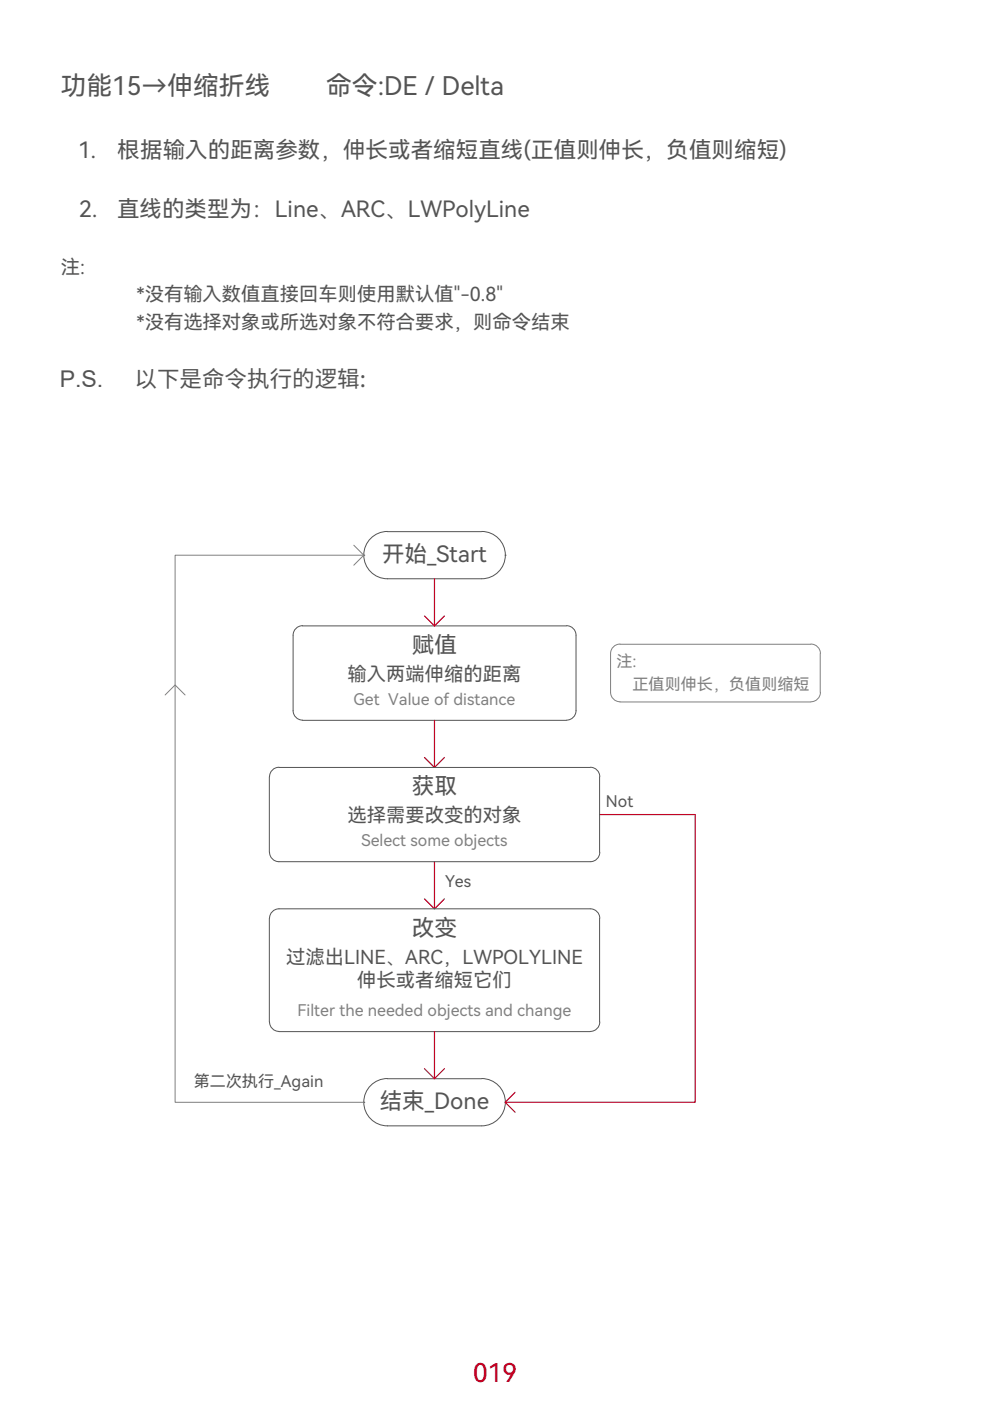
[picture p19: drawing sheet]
<svg xmlns="http://www.w3.org/2000/svg" width="210mm" height="297mm" viewBox="0 0 210 297" stroke-linecap="round" stroke-linejoin="round" font-family="sans-serif">
<defs><g id="words">
<g font-size="5.5" fill="#545454">
<text x="12.9" y="20.1">功能15→伸缩折线</text>
<text x="69.1" y="20.1">命令:DE / Delta</text>
</g>
<text font-size="5.5" fill="#d00" x="100.3" y="293.1">019</text>
<text font-size="4.9" fill="#545454" x="12.7" y="82.1">P.S.</text>
<g font-size="4.8" fill="#545454">
<text x="16.6" y="33.5">1.</text>
<text x="24.9" y="33.5">根据输入的距离参数，伸长或者缩短直线(正值则伸长，负值则缩短)</text>
<text x="16.8" y="46.1">2.</text>
<text x="24.8" y="46.1">直线的类型为：Line、ARC、LWPolyLine</text>
<text x="28.5" y="82.1">以下是命令执行的逻辑:</text>
<text x="81" y="119.2">开始_Start</text>
<text x="87.3" y="138.4">赋值</text>
<text x="87.3" y="168.4">获取</text>
<text x="87.3" y="198.4">改变</text>
<text x="80.5" y="235.2">结束_Done</text>
</g>
<g font-size="4.1" fill="#545454">
<text x="12.9" y="58.1">注:</text>
<text x="28.9" y="63.9">*没有输入数值直接回车则使用默认值&quot;-0.8&quot;</text>
<text x="28.9" y="69.8">*没有选择对象或所选对象不符合要求，则命令结束</text>
<text x="73.7" y="144.4">输入两端伸缩的距离</text>
<text x="73.7" y="174.4">选择需要改变的对象</text>
<text x="60.7" y="204.4">过滤出LINE、ARC，LWPOLYLINE</text>
<text x="75.7" y="209.4">伸长或者缩短它们</text>
</g>
<g font-size="3.4" fill="#808080">
<text x="130.7" y="141.4">注:</text>
<text x="75" y="149.4">Get Value of distance</text>
<text x="134.1" y="146.4">正值则伸长，负值则缩短</text>
<text x="76.7" y="179.4">Select some objects</text>
<text x="63.1" y="215.4">Filter the needed objects and change</text>
</g>
<g font-size="3.4" fill="#545454">
<text x="128.5" y="171.2">Not</text>
<text x="94.4" y="188.1">Yes</text>
<text x="41.1" y="230.4">第二次执行_Again</text>
</g>
</g></defs>
<g fill="none" stroke="#545454" stroke-width=".21">
<path d="M77.1 117.7h.1M82.1 112.7h20M82.1 112.7a5 5 0 0 0-5 5 5 5 0 0 0 5 5M102.1 112.7a5 5 0 0 1 5 5 5 5 0 0 1-5 5M107.1 117.7h.1M64.1 132.7h56M64.2 132.7a2.01 2.01 0 0 0-2.1 2v16a2.01 2.01 0 0 0 2.1 2M82.1 122.7h20M120.1 132.7a2.01 2.01 0 0 1 2 2v16a2.01 2.01 0 0 1-2 2M64.1 152.7h56M57.1 164.7v16M59.1 162.7h66"/>
<path d="M59.2 162.7a2.01 2.01 0 0 0-2.1 2M125.2 162.7a2.01 2.01 0 0 1 2 2M127.1 164.7v16M57.1 194.7v22M57.1 180.7a2.01 2.01 0 0 0 2 2h66.1a2.01 2.01 0 0 0 2-2M57.1 194.7a2.01 2.01 0 0 1 2-2h66.1a2.01 2.01 0 0 1 2 2M127.1 194.7v22M57.1 216.7a2.09 2.09 0 0 0 2 2h66.1a2.01 2.01 0 0 0 2-2M77.1 233.7h.1M77.1 233.7a5 5 0 0 0 5 5M82.1 228.7h20M82.1 238.7h20"/>
<path d="M82.1 228.7a5 5 0 0 0-5 5M102.1 228.7a5 5 0 0 1 5 5M107.1 233.7h.1M107.1 233.7a5 5 0 0 1-5 5"/>
</g>
<path d="M90 130.6l2.1 2.1 2.1-2.1M92.1 122.7v10M92.1 152.7v10M90 160.6l2.1 2.1 2.1-2.1M127.1 172.7h20.3v61h-40.3M90 190.6l2.1 2.1 2.1-2.1M92.1 182.7v10M92.1 218.7v10M90 226.6l2.1 2.1 2.1-2.1M109.2 231.6l-2.1 2.1 2.1 2.1" fill="none" stroke="#b8002e" stroke-width=".25"/>
<path d="M75 115.6l2.1 2.1-2.1 2.1M77.1 117.7h-40v116h40M129.5 138.6v8.2a2.01 2.01 0 0 0 2 2M131.4 136.6h40.5M131.5 136.6a2.01 2.01 0 0 0-2 2M171.9 136.6a2.01 2.01 0 0 1 2 2M173.9 138.6v8.2M35 147.3l2.1-2.1 2.1 2.1M131.4 148.8h40.5M173.9 146.8a2.01 2.01 0 0 1-2 2" fill="none" stroke="#808080" stroke-width=".21"/>
<use href="#words"/>
</svg>
